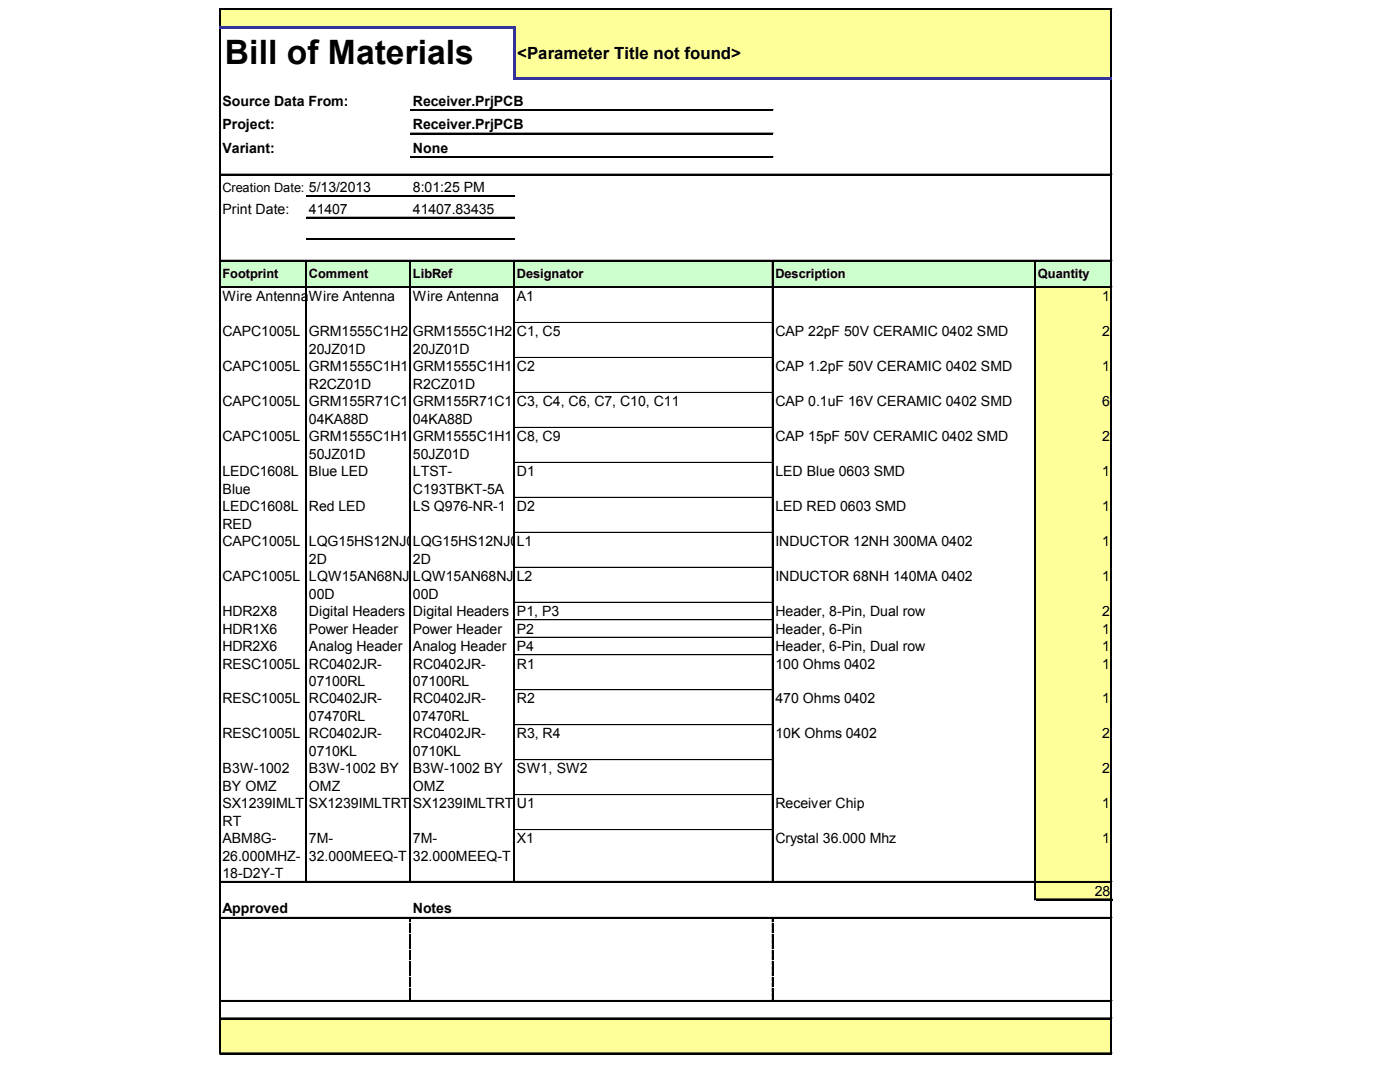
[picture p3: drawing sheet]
<svg xmlns="http://www.w3.org/2000/svg" width="279mm" height="216mm" viewBox="0 0 279 216" stroke-linecap="round" stroke-linejoin="round" font-family="sans-serif">
<defs><g id="words">
<text font-size="6.7" x="44.8" y="12.8">Bill of Materials</text>
<text font-size="3.3" x="103.1" y="11.7">&lt;Parameter Title not found&gt;</text>
<g font-size="2.8">
<text x="44.3" y="21.1">Source Data From:</text>
<text x="82.3" y="21.1">Receiver.PrjPCB</text>
<text x="44.3" y="25.8">Project:</text>
<text x="82.3" y="25.8">Receiver.PrjPCB</text>
<text x="44.3" y="30.5">Variant:</text>
<text x="82.3" y="30.5">None</text>
<text x="82.3" y="38.3">8:01:25 PM</text>
<text x="44.3" y="42.6">Print Date:</text>
<text x="61.6" y="42.6">41407</text>
<text x="82.3" y="42.6">41407.83435</text>
<text x="44.3" y="60">Wire Antenna</text>
<text x="61.6" y="60">Wire Antenna</text>
<text x="82.3" y="60">Wire Antenna</text>
<text x="103" y="60">A1</text>
<text x="219.7" y="60">1</text>
<text x="44.3" y="67">CAPC1005L</text>
<text x="61.6" y="67">GRM1555C1H2</text>
<text x="61.6" y="70.5">20JZ01D</text>
<text x="82.3" y="67">GRM1555C1H2</text>
<text x="82.3" y="70.5">20JZ01D</text>
<text x="103" y="67">C1, C5</text>
<text x="154.5" y="67">CAP 22pF 50V CERAMIC 0402 SMD</text>
<text x="219.7" y="67">2</text>
<text x="44.3" y="73.9">CAPC1005L</text>
<text x="61.6" y="73.9">GRM1555C1H1</text>
<text x="61.6" y="77.4">R2CZ01D</text>
<text x="82.3" y="73.9">GRM1555C1H1</text>
<text x="82.3" y="77.4">R2CZ01D</text>
<text x="103" y="73.9">C2</text>
<text x="154.5" y="73.9">CAP 1.2pF 50V CERAMIC 0402 SMD</text>
<text x="219.7" y="73.9">1</text>
<text x="44.3" y="80.9">CAPC1005L</text>
<text x="61.6" y="80.9">GRM155R71C1</text>
<text x="82.3" y="80.9">GRM155R71C1</text>
<text x="103" y="80.9">C3, C4, C6, C7, C10, C11</text>
<text x="154.5" y="80.9">CAP 0.1uF 16V CERAMIC 0402 SMD</text>
<text x="219.7" y="80.9">6</text>
<text x="44.3" y="87.9">CAPC1005L</text>
<text x="61.6" y="84.4">04KA88D</text>
<text x="61.6" y="87.9">GRM1555C1H1</text>
<text x="82.3" y="84.4">04KA88D</text>
<text x="82.3" y="87.9">GRM1555C1H1</text>
<text x="103" y="87.9">C8, C9</text>
<text x="154.5" y="87.9">CAP 15pF 50V CERAMIC 0402 SMD</text>
<text x="219.7" y="87.9">2</text>
<text x="44.3" y="94.8">LEDC1608L</text>
<text x="61.6" y="91.4">50JZ01D</text>
<text x="61.6" y="94.8">Blue LED</text>
<text x="82.3" y="91.4">50JZ01D</text>
<text x="82.3" y="94.8">LTST-</text>
<text x="103" y="94.8">D1</text>
<text x="154.5" y="94.8">LED Blue 0603 SMD</text>
<text x="219.7" y="94.8">1</text>
<text x="44.3" y="98.3">Blue</text>
<text x="44.3" y="101.8">LEDC1608L</text>
<text x="61.6" y="101.8">Red LED</text>
<text x="82.3" y="98.3">C193TBKT-5A</text>
<text x="82.3" y="101.8">LS Q976-NR-1</text>
<text x="103" y="101.8">D2</text>
<text x="154.5" y="101.8">LED RED 0603 SMD</text>
<text x="219.7" y="101.8">1</text>
<text x="44.3" y="105.3">RED</text>
<text x="44.3" y="108.8">CAPC1005L</text>
<text x="61.6" y="108.8">LQG15HS12NJ0</text>
<text x="61.6" y="112.2">2D</text>
<text x="82.3" y="108.8">LQG15HS12NJ0</text>
<text x="82.3" y="112.2">2D</text>
<text x="103" y="108.8">L1</text>
<text x="154.5" y="108.8">INDUCTOR 12NH 300MA 0402</text>
<text x="219.7" y="108.8">1</text>
<text x="44.3" y="115.7">CAPC1005L</text>
<text x="61.6" y="115.7">LQW15AN68NJ</text>
<text x="61.6" y="119.2">00D</text>
<text x="82.3" y="115.7">LQW15AN68NJ</text>
<text x="82.3" y="119.2">00D</text>
<text x="103" y="115.7">L2</text>
<text x="154.5" y="115.7">INDUCTOR 68NH 140MA 0402</text>
<text x="219.7" y="115.7">1</text>
<text x="44.3" y="122.7">HDR2X8</text>
<text x="61.6" y="122.7">Digital Headers</text>
<text x="82.3" y="122.7">Digital Headers</text>
<text x="103" y="122.7">P1, P3</text>
<text x="154.5" y="122.7">Header, 8-Pin, Dual row</text>
<text x="219.7" y="122.7">2</text>
<text x="44.3" y="126.2">HDR1X6</text>
<text x="44.3" y="129.7">HDR2X6</text>
<text x="61.6" y="126.2">Power Header</text>
<text x="61.6" y="129.7">Analog Header</text>
<text x="82.3" y="126.2">Power Header</text>
<text x="82.3" y="129.7">Analog Header</text>
<text x="103" y="126.2">P2</text>
<text x="103" y="129.7">P4</text>
<text x="154.5" y="126.2">Header, 6-Pin</text>
<text x="154.5" y="129.7">Header, 6-Pin, Dual row</text>
<text x="219.7" y="126.2">1</text>
<text x="219.7" y="129.7">1</text>
<text x="44.3" y="133.1">RESC1005L</text>
<text x="61.6" y="133.1">RC0402JR-</text>
<text x="61.6" y="136.6">07100RL</text>
<text x="82.3" y="133.1">RC0402JR-</text>
<text x="82.3" y="136.6">07100RL</text>
<text x="103" y="133.1">R1</text>
<text x="154.5" y="133.1">100 Ohms 0402</text>
<text x="219.7" y="133.1">1</text>
<text x="44.3" y="140.1">RESC1005L</text>
<text x="61.6" y="140.1">RC0402JR-</text>
<text x="61.6" y="143.6">07470RL</text>
<text x="82.3" y="140.1">RC0402JR-</text>
<text x="82.3" y="143.6">07470RL</text>
<text x="103" y="140.1">R2</text>
<text x="154.5" y="140.1">470 Ohms 0402</text>
<text x="219.7" y="140.1">1</text>
<text x="44.3" y="147.1">RESC1005L</text>
<text x="61.6" y="147.1">RC0402JR-</text>
<text x="82.3" y="147.1">RC0402JR-</text>
<text x="103" y="147.1">R3, R4</text>
<text x="154.5" y="147.1">10K Ohms 0402</text>
<text x="219.7" y="147.1">2</text>
<text x="44.3" y="154">B3W-1002</text>
<text x="61.6" y="150.6">0710KL</text>
<text x="61.6" y="154">B3W-1002 BY</text>
<text x="82.3" y="150.6">0710KL</text>
<text x="82.3" y="154">B3W-1002 BY</text>
<text x="103" y="154">SW1, SW2</text>
<text x="219.7" y="154">2</text>
<text x="44.3" y="157.5">BY OMZ</text>
<text x="44.3" y="161">SX1239IMLT</text>
<text x="61.6" y="157.5">OMZ</text>
<text x="61.6" y="161">SX1239IMLTRT</text>
<text x="82.3" y="157.5">OMZ</text>
<text x="82.3" y="161">SX1239IMLTRT</text>
<text x="103" y="161">U1</text>
<text x="154.5" y="161">Receiver Chip</text>
<text x="219.7" y="161">1</text>
<text x="44.3" y="164.5">RT</text>
<text x="44.3" y="168">ABM8G-</text>
<text x="61.6" y="168">7M-</text>
<text x="82.3" y="168">7M-</text>
<text x="103" y="168">X1</text>
<text x="154.5" y="168">Crystal 36.000 Mhz</text>
<text x="219.7" y="168">1</text>
<text x="44.3" y="171.5">26.000MHZ-</text>
<text x="61.6" y="171.5">32.000MEEQ-T</text>
<text x="82.3" y="171.5">32.000MEEQ-T</text>
<text x="44.3" y="174.9">18-D2Y-T</text>
<text x="218.2" y="178.4">28</text>
<text x="44.3" y="181.9">Approved</text>
<text x="82.3" y="181.9">Notes</text>
</g>
<g font-size="2.5">
<text x="44.3" y="38.3">Creation Date: 5/13/2013</text>
<text x="44.3" y="55.4">Footprint</text>
<text x="61.6" y="55.4">Comment</text>
<text x="82.3" y="55.4">LibRef</text>
<text x="103" y="55.4">Designator</text>
<text x="154.5" y="55.4">Description</text>
<text x="206.9" y="55.4">Quantity</text>
</g>
</g></defs>
<g fill="#ff9">
<path d="M43.9 1.8h177.7v3.7h-177.7z"/>
<path d="M102.5 5.4h119.1v10.3h-119.1z"/>
</g>
<path d="M43.9 52h177.7v5.3h-177.7z" fill="#cfc"/>
<g fill="#ff9">
<path d="M206.4 57.3h15.2v7h-15.2z"/>
<path d="M206.4 64.2h15.2v7.1h-15.2z"/>
<path d="M206.4 71.2h15.2v7h-15.2z"/>
<path d="M206.4 78.2h15.2v7h-15.2z"/>
<path d="M206.4 85.1h15.2v7.1h-15.2z"/>
<path d="M206.4 92.1h15.2v7h-15.2z"/>
<path d="M206.4 99.1h15.2v7h-15.2z"/>
<path d="M206.4 106h15.2v7.1h-15.2z"/>
<path d="M206.4 113h15.2v7h-15.2z"/>
<path d="M206.4 120h15.2v3.5h-15.2z"/>
<path d="M206.4 123.4h15.2v3.6h-15.2z"/>
<path d="M206.4 126.9h15.2v3.6h-15.2z"/>
<path d="M206.4 130.4h15.2v7h-15.2z"/>
<path d="M206.4 137.4h15.2v7h-15.2z"/>
<path d="M206.4 144.3h15.2v7.1h-15.2z"/>
<path d="M206.4 151.3h15.2v7h-15.2z"/>
<path d="M206.4 158.3h15.2v7h-15.2z"/>
<path d="M206.4 165.2h15.2v10.5h-15.2z"/>
<path d="M206.4 175.7h15.2v3.5h-15.2z"/>
<path d="M43.9 202.9h177.7v7h-177.7z"/>
</g>
<path d="M43.7 1.6v3.5M221.4 1.9v13.5" fill="none" stroke="#000" stroke-width=".2"/>
<path d="M43.8 1.6v3.5M221.5 1.9v13.5" fill="none" stroke="#000" stroke-width=".25"/>
<path d="M102.3 5.7h.5v10.2h-.5z" fill="#339"/>
<g fill="none" stroke="#000" stroke-width=".2">
<path d="M43.7 5.7v204.3M44 1.6h177.7M221.4 15.9v194.1M61 52.1v123.7M81.7 52.1v123.7M102.4 52.1v123.7M153.9 52.1v123.7M206.2 52.1v127.2M81.7 183.1v.6M81.7 183.9v.8M81.7 185v.8M81.7 186.1v.8"/>
<path d="M81.7 187.1v.8M81.7 188.2v.8M81.7 189.3v.8M81.7 190.3v.9M81.7 191.4v.8M81.7 192.5v.8M81.7 193.6v.8M81.7 194.6v.8M81.7 195.7v.8M81.7 196.8v.8M81.7 197.9v.8M81.7 198.9v.5"/>
<path d="M153.9 183.1v.6M153.9 183.9v.8M153.9 185v.8M153.9 186.1v.8M153.9 187.1v.8M153.9 188.2v.8M153.9 189.3v.8M153.9 190.3v.9M153.9 191.4v.8M153.9 192.5v.8M153.9 193.6v.8M153.9 194.6v.8"/>
<path d="M153.9 195.7v.8M153.9 196.8v.8M153.9 197.9v.8M153.9 198.9v.5"/>
</g>
<path d="M43.8 5.7v204.3M221.5 15.9v194.1M61.1 52.1v123.7M81.8 52.1v123.7M102.5 52.1v123.7M154 52.1v123.7M206.4 52.1v127.2" fill="none" stroke="#000" stroke-width=".25"/>
<g fill="#000">
<path d="M81.7 183.1h.2v.6h-.2zM81.7 183.9h.2v.8h-.2zM81.7 185h.2v.8h-.2zM81.7 186.1h.2v.8h-.2zM81.7 187.1h.2v.8h-.2zM81.7 188.2h.2v.8h-.2zM81.7 189.3h.2v.8h-.2zM81.7 190.3h.2v.9h-.2zM81.7 191.4h.2v.8h-.2zM81.7 192.5h.2v.8h-.2zM81.7 193.6h.2v.8h-.2zM81.7 194.6h.2v.8h-.2z"/>
<path d="M81.7 195.7h.2v.8h-.2zM81.7 196.8h.2v.8h-.2zM81.7 197.9h.2v.8h-.2zM81.7 198.9h.2v.5h-.2zM153.9 183.1h.3v.6h-.3zM153.9 183.9h.3v.8h-.3zM153.9 185h.3v.8h-.3zM153.9 186.1h.3v.8h-.3zM153.9 187.1h.3v.8h-.3zM153.9 188.2h.3v.8h-.3zM153.9 189.3h.3v.8h-.3zM153.9 190.3h.3v.9h-.3z"/>
<path d="M153.9 191.4h.3v.8h-.3zM153.9 192.5h.3v.8h-.3zM153.9 193.6h.3v.8h-.3zM153.9 194.6h.3v.8h-.3zM153.9 195.7h.3v.8h-.3zM153.9 196.8h.3v.8h-.3zM153.9 197.9h.3v.8h-.3zM153.9 198.9h.3v.5h-.3z"/>
</g>
<path d="M44 1.7h177.7" fill="none" stroke="#000" stroke-width=".27"/>
<g fill="#339">
<path d="M43.7 5.1h59.1v.6h-59.1z"/>
<path d="M102.8 15.4h118.9v.5h-118.9z"/>
</g>
<g fill="none" stroke="#000" stroke-width=".2">
<path d="M44 34.7h177.7M61.1 39h41.5M81.8 21.8h72.3M81.8 26.5h72.3M81.8 31.2h72.3M44 51.8h177.7M44 57.1h177.7M61.1 43.3h41.5M61.1 47.5h41.5M102.7 64.2h51.2M102.7 64.3h51.2M102.7 71.2h51.2"/>
<path d="M102.7 78.2h51.2M102.7 85.1h51.2M102.7 85.2h51.2M102.7 92.1h51.2M102.7 99.1h51.2M102.7 106h51.2M102.7 113h51.2M102.7 120h51.2M102.7 123.4h51.2M102.7 123.5h51.2M102.7 126.9h51.2M102.7 127h51.2"/>
<path d="M102.7 130.4h51.2M102.7 137.4h51.2M102.7 144.3h51.2M102.7 144.4h51.2M102.7 151.3h51.2M102.7 158.3h51.2M44 175.5h177.7M102.7 165.2h51.2M102.7 165.3h51.2M206.5 179h15.2M44 182.7h177.7M44 199.3h177.7"/>
<path d="M44 202.7h177.7M44 209.7h177.7"/>
</g>
<g fill="none" stroke="#000" stroke-width=".27">
<path d="M44 34.8h177.7M61.1 39.1h41.5M81.8 22h72.3M81.8 26.6h72.3M81.8 31.3h72.3M44 52h177.7M44 57.3h177.7M61.1 43.4h41.5M61.1 47.7h41.5M44 175.7h177.7M206.5 179.2h15.2M44 182.8h177.7"/>
<path d="M44 199.4h177.7M44 202.9h177.7M44 209.8h177.7"/>
</g>
<use href="#words"/>
</svg>
